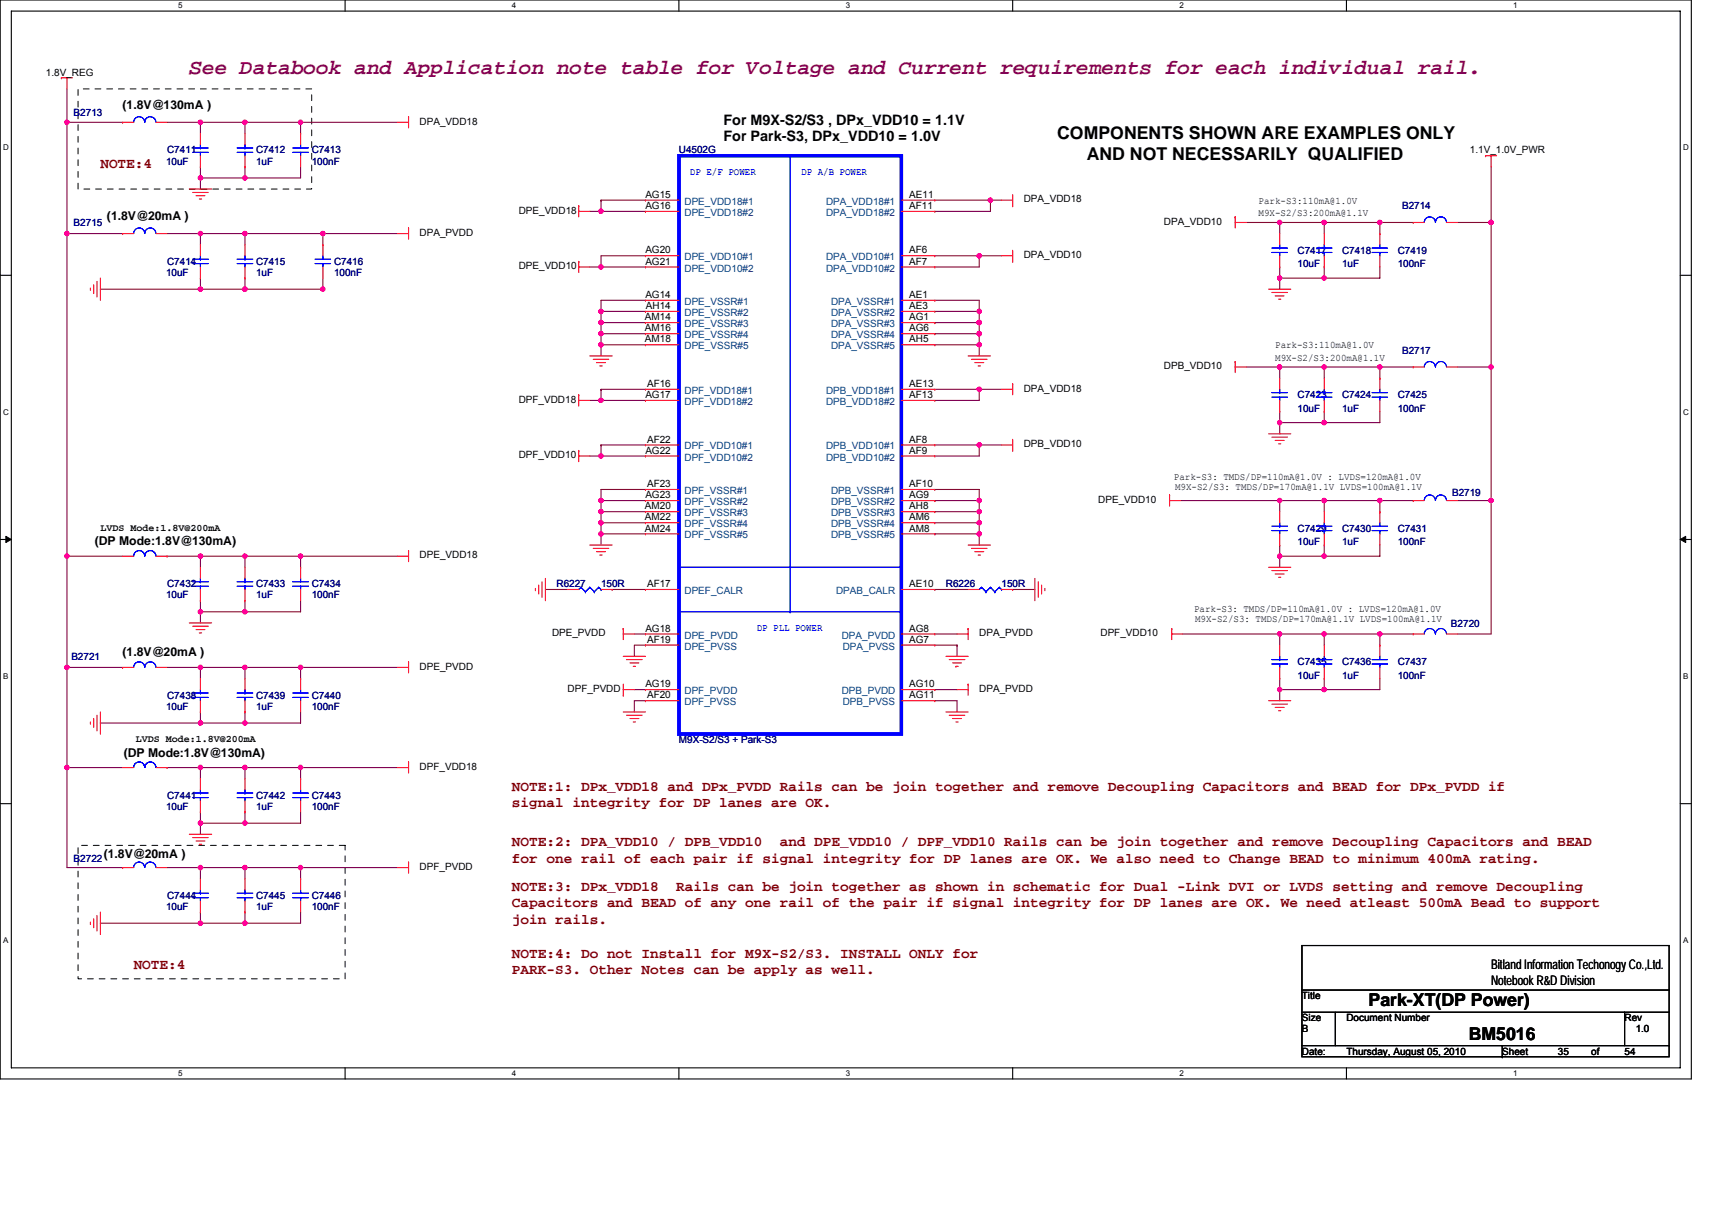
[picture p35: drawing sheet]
<svg xmlns="http://www.w3.org/2000/svg" width="297mm" height="210mm" viewBox="0 0 297 210" stroke-linecap="round" stroke-linejoin="round" font-family="sans-serif">
<defs><g id="words">
<text font-size="3.7" fill="#800080" x="32.8" y="12.8">See Databook and Application note table for Voltage and Current requirements for each individual rail.</text>
<g font-size="3.1">
<text x="183.4" y="24.1">COMPONENTS SHOWN ARE EXAMPLES ONLY</text>
<text x="188.5" y="27.7">AND NOT NECESSARILY QUALIFIED</text>
<text x="237.5" y="174.6">Park-XT(DP Power)</text>
<text x="254.8" y="180.4">BM5016</text>
</g>
<g font-size="2.5">
<text x="125.5" y="21.6">For M9X-S2/S3 , DPx_VDD10 = 1.1V</text>
<text x="125.5" y="24.6">For Park-S3, DPx_VDD10 = 1.0V</text>
</g>
<g font-size="2.5" fill="#800000">
<text x="17.4" y="29.1">NOTE:4</text>
<text x="88.8" y="137.2">NOTE:1: DPx_VDD18 and DPx_PVDD Rails can be join together and remove Decoupling Capacitors and BEAD for DPx_PVDD if</text>
<text x="88.8" y="140.1">signal integrity for DP lanes are OK.</text>
<text x="88.8" y="146.9">NOTE:2: DPA_VDD10 / DPB_VDD10</text>
<text x="88.8" y="149.7">for one rail of each pair if signal integrity for DP lanes are OK. We also need to Change BEAD to minimum 400mA rating.</text>
<text x="135.3" y="146.9">and DPE_VDD10 / DPF_VDD10 Rails can be join together and remove Decoupling Capacitors and BEAD</text>
<text x="88.8" y="154.6">NOTE:3: DPx_VDD18</text>
<text x="117.3" y="154.6">Rails can be join together as shown in schematic for Dual -Link DVI or LVDS setting and remove Decoupling</text>
<text x="88.8" y="157.4">Capacitors and BEAD of any one rail of the pair if signal integrity for DP lanes are OK. We need atleast 500mA Bead to support</text>
<text x="88.8" y="160.3">join rails.</text>
<text x="88.8" y="166.2">NOTE:4: Do not Install for M9X-S2/S3. INSTALL ONLY for</text>
<text x="23.2" y="168.1">NOTE:4</text>
<text x="88.8" y="169">PARK-S3. Other Notes can be apply as well.</text>
</g>
<g font-size="2.3">
<text x="258.7" y="168.2">Bitland Information Techonogy Co.,Ltd.</text>
<text x="258.7" y="170.9">Notebook R&amp;D Division</text>
</g>
<g font-size="2.1">
<text x="21.3" y="18.9">(1.8V@130mA )</text>
<text x="18.6" y="38.2">(1.8V@20mA )</text>
<text x="16.4" y="94.6">(DP Mode:1.8V@130mA)</text>
<text x="21.3" y="113.9">(1.8V@20mA )</text>
<text x="21.5" y="131.3">(DP Mode:1.8V@130mA)</text>
<text x="18" y="148.9">(1.8V@20mA )</text>
</g>
<g font-size="1.7">
<text x="8" y="13.1">1.8V_REG</text>
<text x="72.8" y="21.6">DPA_VDD18</text>
<text x="255" y="26.6">1.1V_1.0V_PWR</text>
<text x="112" y="34.3">AG15</text>
<text x="157.8" y="34.3">AE11</text>
<text x="177.6" y="35.1">DPA_VDD18</text>
<text x="218.4" y="35.3">Park-S3:110mA@1.0V</text>
<text x="72.8" y="40.9">DPA_PVDD</text>
<text x="90" y="37.1">DPE_VDD18</text>
<text x="112" y="36.3">AG16</text>
<text x="157.8" y="36.3">AF11</text>
<text x="201.9" y="39">DPA_VDD10</text>
<text x="218.4" y="37.5">M9X-S2/S3:200mA@1.1V</text>
<text x="90" y="46.7">DPE_VDD10</text>
<text x="112" y="44">AG20</text>
<text x="112" y="45.9">AG21</text>
<text x="157.8" y="44">AF6</text>
<text x="157.8" y="45.9">AF7</text>
<text x="177.6" y="44.8">DPA_VDD10</text>
<text x="112" y="51.7">AG14</text>
<text x="112.1" y="53.6">AH14</text>
<text x="157.8" y="51.7">AE1</text>
<text x="157.8" y="53.6">AE3</text>
<text x="111.9" y="55.6">AM14</text>
<text x="111.9" y="57.5">AM16</text>
<text x="111.9" y="59.4">AM18</text>
<text x="157.8" y="55.6">AG1</text>
<text x="157.8" y="57.5">AG6</text>
<text x="157.8" y="59.4">AH5</text>
<text x="201.9" y="64.1">DPB_VDD10</text>
<text x="221.3" y="62.6">M9X-S2/S3:200mA@1.1V</text>
<text x="221.3" y="60.5">Park-S3:110mA@1.0V</text>
<text x="90" y="69.9">DPF_VDD18</text>
<text x="112" y="69.1">AG17</text>
<text x="112.3" y="67.2">AF16</text>
<text x="157.8" y="67.2">AE13</text>
<text x="157.8" y="69.1">AF13</text>
<text x="177.6" y="67.9">DPA_VDD18</text>
<text x="112.3" y="76.8">AF22</text>
<text x="157.8" y="76.8">AF8</text>
<text x="177.6" y="77.6">DPB_VDD10</text>
<text x="90" y="79.5">DPF_VDD10</text>
<text x="112" y="78.7">AG22</text>
<text x="157.8" y="78.7">AF9</text>
<text x="203.7" y="83.2">Park-S3: TMDS/DP=110mA@1.0V : LVDS=120mA@1.0V</text>
<text x="111.9" y="88.4">AM20</text>
<text x="112" y="86.5">AG23</text>
<text x="112.3" y="84.5">AF23</text>
<text x="157.8" y="84.5">AF10</text>
<text x="157.8" y="86.5">AG9</text>
<text x="157.8" y="88.4">AH8</text>
<text x="190.6" y="87.2">DPE_VDD10</text>
<text x="203.9" y="85">M9X-S2/S3: TMDS/DP=170mA@1.1V LVDS=100mA@1.1V</text>
<text x="17.4" y="92.1">LVDS Mode:1.8V@200mA</text>
<text x="111.9" y="90.3">AM22</text>
<text x="111.9" y="92.2">AM24</text>
<text x="157.8" y="90.3">AM6</text>
<text x="157.8" y="92.2">AM8</text>
<text x="72.8" y="96.9">DPE_VDD18</text>
<text x="112.3" y="101.9">AF17</text>
<text x="157.8" y="101.9">AE10</text>
<text x="207.2" y="106.2">Park-S3: TMDS/DP=110mA@1.0V : LVDS=120mA@1.0V</text>
<text x="207.4" y="107.9">M9X-S2/S3: TMDS/DP=170mA@1.1V LVDS=100mA@1.1V</text>
<text x="95.8" y="110.4">DPE_PVDD</text>
<text x="112" y="109.6">AG18</text>
<text x="112.3" y="111.5">AF19</text>
<text x="157.8" y="111.5">AG7</text>
<text x="157.8" y="109.6">AG8</text>
<text x="169.9" y="110.4">DPA_PVDD</text>
<text x="190.9" y="110.4">DPF_VDD10</text>
<text x="72.8" y="116.2">DPE_PVDD</text>
<text x="112" y="119.3">AG19</text>
<text x="157.8" y="119.3">AG10</text>
<text x="98.5" y="120.1">DPF_PVDD</text>
<text x="112.3" y="121.2">AF20</text>
<text x="157.8" y="121.2">AG11</text>
<text x="169.9" y="120.1">DPA_PVDD</text>
<text x="23.6" y="128.8">LVDS Mode:1.8V@200mA</text>
<text x="72.8" y="133.6">DPF_VDD18</text>
<text x="72.8" y="151">DPF_PVDD</text>
<text x="225.9" y="173.4">Title</text>
<text x="225.9" y="177.2">Size</text>
<text x="225.9" y="179.1">B</text>
<text x="233.6" y="177.2">Document Number</text>
<text x="281.9" y="177.2">Rev</text>
<text x="283.8" y="179.1">1.0</text>
<text x="225.9" y="183">Date:</text>
<text x="233.6" y="183">Thursday, August 05, 2010</text>
<text x="260.6" y="183">Sheet</text>
<text x="270.3" y="183">35</text>
<text x="276.1" y="183">of</text>
<text x="281.9" y="183">54</text>
</g>
<g font-size="1.7" fill="#000080">
<text x="12.8" y="20.1">B2713</text>
<text x="28.8" y="28.6">10uF</text>
<text x="29" y="26.6">C7411</text>
<text x="44.4" y="26.6">C7412</text>
<text x="44.4" y="28.6">1uF</text>
<text x="54.1" y="26.6">C7413</text>
<text x="54.1" y="28.6">100nF</text>
<text x="117.8" y="26.6">U4502G</text>
<text x="12.8" y="39.2">B2715</text>
<text x="243.3" y="36.3">B2714</text>
<text x="28.8" y="47.9">10uF</text>
<text x="29" y="45.9">C7414</text>
<text x="44.4" y="45.9">C7415</text>
<text x="44.4" y="47.9">1uF</text>
<text x="58" y="45.9">C7416</text>
<text x="58" y="47.9">100nF</text>
<text x="225.1" y="44">C7417</text>
<text x="225.1" y="46.3">10uF</text>
<text x="232.9" y="44">C7418</text>
<text x="232.9" y="46.3">1uF</text>
<text x="242.5" y="44">C7419</text>
<text x="242.5" y="46.3">100nF</text>
<text x="243.3" y="61.4">B2717</text>
<text x="225.1" y="69.1">C7423</text>
<text x="225.1" y="71.4">10uF</text>
<text x="232.9" y="69.1">C7424</text>
<text x="232.9" y="71.4">1uF</text>
<text x="242.5" y="69.1">C7425</text>
<text x="242.5" y="71.4">100nF</text>
<text x="251.9" y="86.1">B2719</text>
<text x="225.1" y="92.3">C7429</text>
<text x="225.1" y="94.6">10uF</text>
<text x="232.9" y="92.3">C7430</text>
<text x="232.9" y="94.6">1uF</text>
<text x="242.5" y="92.3">C7431</text>
<text x="242.5" y="94.6">100nF</text>
<text x="29" y="101.9">C7432</text>
<text x="44.4" y="101.9">C7433</text>
<text x="54.1" y="101.9">C7434</text>
<text x="96.6" y="101.9">R6227</text>
<text x="104.3" y="101.9">150R</text>
<text x="164.1" y="101.9">R6226</text>
<text x="173.8" y="101.9">150R</text>
<text x="28.8" y="103.8">10uF</text>
<text x="44.4" y="103.8">1uF</text>
<text x="54.1" y="103.8">100nF</text>
<text x="251.8" y="108.9">B2720</text>
<text x="12.4" y="114.5">B2721</text>
<text x="225.1" y="115.4">C7435</text>
<text x="225.1" y="117.8">10uF</text>
<text x="232.9" y="115.4">C7436</text>
<text x="232.9" y="117.8">1uF</text>
<text x="242.5" y="115.4">C7437</text>
<text x="242.5" y="117.8">100nF</text>
<text x="28.8" y="123.1">10uF</text>
<text x="29" y="121.2">C7438</text>
<text x="44.4" y="121.2">C7439</text>
<text x="44.4" y="123.1">1uF</text>
<text x="54.1" y="121.2">C7440</text>
<text x="54.1" y="123.1">100nF</text>
<text x="117.8" y="128.9">M9X-S2/S3 + Park-S3</text>
<text x="28.8" y="140.5">10uF</text>
<text x="29" y="138.6">C7441</text>
<text x="44.4" y="138.6">C7442</text>
<text x="44.4" y="140.5">1uF</text>
<text x="54.1" y="138.6">C7443</text>
<text x="54.1" y="140.5">100nF</text>
<text x="12.8" y="149.6">B2722</text>
<text x="29" y="156">C7444</text>
<text x="44.4" y="156">C7445</text>
<text x="54.1" y="156">C7446</text>
<text x="28.8" y="157.9">10uF</text>
<text x="44.4" y="157.9">1uF</text>
<text x="54.1" y="157.9">100nF</text>
</g>
<g font-size="1.7" fill="#004080">
<text x="118.8" y="35.5">DPE_VDD18#1</text>
<text x="143.3" y="35.5">DPA_VDD18#1</text>
<text x="118.8" y="37.5">DPE_VDD18#2</text>
<text x="143.3" y="37.5">DPA_VDD18#2</text>
<text x="118.8" y="45.2">DPE_VDD10#1</text>
<text x="118.8" y="47.1">DPE_VDD10#2</text>
<text x="143.3" y="45.2">DPA_VDD10#1</text>
<text x="143.3" y="47.1">DPA_VDD10#2</text>
<text x="118.8" y="52.9">DPE_VSSR#1</text>
<text x="144.2" y="52.9">DPA_VSSR#1</text>
<text x="118.8" y="54.8">DPE_VSSR#2</text>
<text x="118.8" y="56.8">DPE_VSSR#3</text>
<text x="118.8" y="58.7">DPE_VSSR#4</text>
<text x="144.2" y="54.8">DPA_VSSR#2</text>
<text x="144.2" y="56.8">DPA_VSSR#3</text>
<text x="144.2" y="58.7">DPA_VSSR#4</text>
<text x="118.8" y="60.6">DPE_VSSR#5</text>
<text x="144.2" y="60.6">DPA_VSSR#5</text>
<text x="118.8" y="68.3">DPF_VDD18#1</text>
<text x="118.8" y="70.3">DPF_VDD18#2</text>
<text x="143.3" y="68.3">DPB_VDD18#1</text>
<text x="143.3" y="70.3">DPB_VDD18#2</text>
<text x="118.8" y="78">DPF_VDD10#1</text>
<text x="143.3" y="78">DPB_VDD10#1</text>
<text x="118.8" y="79.9">DPF_VDD10#2</text>
<text x="143.3" y="79.9">DPB_VDD10#2</text>
<text x="118.8" y="85.7">DPF_VSSR#1</text>
<text x="118.8" y="87.7">DPF_VSSR#2</text>
<text x="118.8" y="89.6">DPF_VSSR#3</text>
<text x="144.2" y="85.7">DPB_VSSR#1</text>
<text x="144.2" y="87.7">DPB_VSSR#2</text>
<text x="144.2" y="89.6">DPB_VSSR#3</text>
<text x="118.8" y="91.5">DPF_VSSR#4</text>
<text x="118.8" y="93.4">DPF_VSSR#5</text>
<text x="144.2" y="91.5">DPB_VSSR#4</text>
<text x="144.2" y="93.4">DPB_VSSR#5</text>
<text x="118.8" y="103.1">DPEF_CALR</text>
<text x="145.1" y="103.1">DPAB_CALR</text>
<text x="118.8" y="110.8">DPE_PVDD</text>
<text x="118.8" y="112.7">DPE_PVSS</text>
<text x="146" y="110.8">DPA_PVDD</text>
<text x="146.2" y="112.7">DPA_PVSS</text>
<text x="118.8" y="120.5">DPF_PVDD</text>
<text x="118.8" y="122.4">DPF_PVSS</text>
<text x="146" y="120.5">DPB_PVDD</text>
<text x="146.2" y="122.4">DPB_PVSS</text>
</g>
<g font-size="1.7" fill="#00f">
<text x="119.7" y="30.3">DP E/F POWER</text>
<text x="139" y="30.3">DP A/B POWER</text>
<text x="131.3" y="109.5">DP PLL POWER</text>
</g>
<g font-size="1.4">
<text x="30.9" y="1.5">5</text>
<text x="88.8" y="1.5">4</text>
<text x="146.7" y="1.5">3</text>
<text x="204.7" y="1.5">2</text>
<text x="262.6" y="1.5">1</text>
<text x=".5" y="26.1">D</text>
<text x="292" y="26.1">D</text>
<text x=".5" y="71.9">C</text>
<text x="292" y="71.9">C</text>
<text x=".5" y="117.8">B</text>
<text x="292" y="117.8">B</text>
<text x=".5" y="163.6">A</text>
<text x="292" y="163.6">A</text>
<text x="30.9" y="186.8">5</text>
<text x="88.8" y="186.8">4</text>
<text x="146.7" y="186.8">3</text>
<text x="204.7" y="186.8">2</text>
<text x="262.6" y="186.8">1</text>
</g>
</g></defs>
<path d="M0 0h293.5v187.2h-293.5zM2 1.9h289.5v183.4h-289.5z" fill="none" stroke="#000" stroke-width=".19"/>
<g fill="#fff">
<path d="M30.9 .2h.8v1.6h-.8z"/>
<path d="M30.9 185.5h.8v1.6h-.8z"/>
</g>
<path d="M59.9 0v1.9M59.9 185.3v1.9" fill="none" stroke="#000" stroke-width=".19"/>
<g fill="#fff">
<path d="M88.8 .2h.8v1.6h-.8z"/>
<path d="M88.8 185.5h.8v1.6h-.8z"/>
</g>
<path d="M117.8 0v1.9M117.8 185.3v1.9" fill="none" stroke="#000" stroke-width=".19"/>
<g fill="#fff">
<path d="M146.7 .2h.8v1.6h-.8z"/>
<path d="M146.7 185.5h.8v1.6h-.8z"/>
</g>
<path d="M175.7 0v1.9M175.7 185.3v1.9" fill="none" stroke="#000" stroke-width=".19"/>
<g fill="#fff">
<path d="M204.7 .2h.7v1.6h-.7z"/>
<path d="M204.7 185.5h.7v1.6h-.7z"/>
</g>
<path d="M233.6 0v1.9M233.6 185.3v1.9" fill="none" stroke="#000" stroke-width=".19"/>
<g fill="#fff">
<path d="M262.6 .2h.7v1.6h-.7z"/>
<path d="M262.6 185.5h.7v1.6h-.7z"/>
<path d="M.5 24.8h1v1.6h-1z"/>
<path d="M292 24.8h1v1.6h-1z"/>
<path d="M.5 70.7h1v1.5h-1z"/>
<path d="M292 70.7h1v1.5h-1z"/>
</g>
<path d="M0 47.8h2M291.5 47.8h2" fill="none" stroke="#000" stroke-width=".19"/>
<g fill="#fff">
<path d="M.5 116.5h.9v1.6h-.9z"/>
<path d="M292 116.5h.9v1.6h-.9z"/>
</g>
<path d="M0 93.6h2M291.5 93.6h2" fill="none" stroke="#000" stroke-width=".19"/>
<path d="M1 93.1l1 .5-1 .5zM291.5 93.6l1-.5v1z" fill="#000" stroke="#000" stroke-width=".17"/>
<g fill="#fff">
<path d="M.5 162.4h.9v1.5h-.9z"/>
<path d="M292 162.4h.9v1.5h-.9z"/>
</g>
<path d="M0 139.5h2M291.5 139.5h2M225.9 171.8h63.7M225.9 175.7h63.7M225.9 164.1h63.7v19.3h-63.7zM231.7 175.7v5.8M281.9 175.7v5.8M225.9 181.5h63.7M260.6 183.4h.1M260.6 181.5v1.9" fill="none" stroke="#000" stroke-width=".19"/>
<path d="M13.5 15.4h40.6v17.4h-40.6zM13.5 146.7h46.4v23.2h-46.4z" fill="none" stroke="#000" stroke-width=".17" stroke-dasharray="1 1 1 1 1 1 1 1"/>
<g fill="none" stroke="#800040" stroke-width=".19">
<path d="M11.6 15.4v5.8M11.6 21.2h9.7M11.6 21.2h.1M11.6 21.2v94.6M29 21.2h5.8M34.8 21.2h.1M34.8 30.9v1.9M34.8 29v1.9M34.8 21.2v2M34.8 30.9h.1M34.8 21.2h34.2M34.8 30.9h7.7"/>
<path d="M42.5 21.2v2M42.5 29v1.9M42.5 21.2h.1M52.2 21.2h.1M52.2 29v1.9h-9.7M52.2 21.2v2M102.3 36.7h2M104.3 34.7h7.7M104.3 36.7h7.7M104.3 34.7h.1M104.3 34.7v2M162.2 34.7h9.6"/>
<path d="M171.8 34.7h.1M171.8 34.7v2h-9.6M171.8 34.7h2M216.2 38.6h5.8M222 38.6h.1M222 38.6v1.9M222 38.6h23.2M229.8 38.6h.1M229.8 38.6v1.9M239.4 38.6h.1M239.4 38.6v1.9M252.9 38.6h5.8"/>
<path d="M258.7 38.6h.1M258.7 38.6v71.4h-5.8M258.7 29v9.6M11.6 40.5h9.7M11.6 40.5h.1M17.4 50.2h17.4M29 40.5h5.8M34.8 50.2h.1M34.8 40.5h.1M34.8 48.3v1.9M34.8 40.5v2M34.8 40.5h34.2"/>
<path d="M42.5 48.3v1.9M42.5 40.5h.1M42.5 40.5v2M42.5 50.2h.1M56 48.3v1.9h-21.2M56 40.5v2M56 40.5h.1M102.3 46.3h2M104.3 46.3h.1M104.3 54v2M104.3 54h.1M104.3 56v1.9"/>
<path d="M104.3 56h.1M104.3 59.8h7.7M104.3 59.8h.1M104.3 57.9h.1M104.3 57.9v1.9M104.3 59.8v2M104.3 46.3h7.7M104.3 54h7.7M104.3 56h7.7M104.3 57.9h7.7M112 44.4h-7.7v1.9M112 52.1h-7.7v1.9"/>
<path d="M162.2 52.1h7.7v1.9M162.2 44.4h7.7M162.2 57.9h.1M162.2 59.8h7.7M162.2 54h7.7M162.2 56h.1M162.2 56h7.7M162.2 57.9h7.7M169.9 44.4h3.9M169.9 44.4v1.9h-7.7M169.9 56h.1M169.9 44.4h.1"/>
<path d="M169.9 54h.1M169.9 57.9v1.9M169.9 59.8h.1M169.9 54v3.9M169.9 59.8v2M222 48.3v1.9M222 46.3v2M222 48.3h.1M222 48.3h7.8M229.8 46.3v2M239.4 46.3v2h-9.6M102.3 69.5h2"/>
<path d="M102.3 79.1h2M104.3 77.2h7.7M104.3 77.2h.1M104.3 79.1h7.7M104.3 67.6h.1M104.3 69.5h7.7M104.3 67.6h7.7M104.3 67.6v1.9M104.3 77.2v1.9M162.2 67.6h7.7M162.2 77.2h7.7M169.9 67.6h.1"/>
<path d="M169.9 67.6v1.9h-7.7M169.9 67.6h3.9M169.9 77.2v1.9h-7.7M169.9 77.2h3.9M169.9 77.2h.1M216.2 63.7h5.8M222 73.3v2M222 63.7h.1M222 71.4v1.9M222 63.7v1.9M222 73.3h.1M222 63.7h23.2"/>
<path d="M222 73.3h7.8M229.8 71.4v1.9M229.8 63.7h.1M229.8 63.7v1.9M239.4 63.7v1.9M239.4 63.7h.1M239.4 71.4v1.9h-9.6M252.9 63.7h5.8M258.7 63.7h.1M11.6 96.5h9.7M11.6 96.5h.1M29 96.5h5.8"/>
<path d="M34.8 96.5h.1M34.8 96.5v1.9M34.8 96.5h34.2M42.5 96.5h.1M42.5 96.5v1.9M52.2 96.5h.1M52.2 96.5v1.9M104.3 90.7h.1M104.3 86.9h.1M104.3 92.6h.1M104.3 92.6h7.7M104.3 88.8v1.9h7.7"/>
<path d="M104.3 88.8h.1M104.3 88.8h7.7M104.3 86.9v1.9M104.3 90.7v3.9M112 84.9h-7.7v2h7.7M162.2 88.8h7.7M162.2 90.7h7.7M162.2 92.6h.1M162.2 86.9h.1M162.2 84.9h7.7v2M162.2 86.9h7.7M162.2 92.6h7.7"/>
<path d="M169.9 92.6v2M169.9 88.8h.1M169.9 86.9v1.9M169.9 90.7h.1M169.9 88.8v3.8M204.8 86.9h17.2M222 86.9h.1M222 86.9v1.9M222 96.5h.1M222 96.5v1.9M222 94.6v1.9M222 96.5h7.8"/>
<path d="M222 86.9h23.2M229.8 86.9h.1M229.8 86.9v1.9M229.8 94.6v1.9M239.4 86.9h.1M239.4 94.6v1.9h-9.6M239.4 86.9v1.9M252.9 86.9h5.8M258.7 86.9h.1M11.6 115.8h9.7M11.6 115.8v17.4M29 115.8h5.8"/>
<path d="M34.8 106.2v1.9M34.8 104.2v2M34.8 106.2h.1M34.8 115.8h.1M34.8 115.8v2M34.8 115.8h34.2M34.8 106.2h7.7M42.5 104.2v2M42.5 115.8h.1M42.5 115.8v2M52.2 115.8h.1M52.2 104.2v2h-9.7"/>
<path d="M52.2 115.8v2M94.6 102.3h3.9M106.2 102.3h5.8M110.1 110h1.9M110.1 119.7h1.9M112 112h-1.9v1.9M162.2 119.7h3.8M162.2 102.3h5.8M162.2 112h3.8M162.2 110h3.8M166 112h.1M166 112v1.9"/>
<path d="M175.7 102.3h3.9M205.2 110h16.8M222 119.7v1.9M222 110h.1M222 117.8v1.9M222 110v2M222 119.7h.1M222 110h23.2M222 119.7h7.8M229.8 110v2M229.8 117.8v1.9M229.8 110h.1"/>
<path d="M239.4 117.8v1.9h-9.6M239.4 110v2M239.4 110h.1M11.6 133.2v17.4h9.7M11.6 133.2h.1M11.6 133.2h9.7M17.4 125.5h17.4M29 133.2h5.8M34.8 125.5h.1M34.8 123.5v2M34.8 133.2h.1M34.8 133.2v1.9"/>
<path d="M34.8 133.2h34.2M34.8 125.5h7.7M42.5 123.5v2M42.5 133.2h.1M42.5 133.2v1.9M52.2 133.2h.1M52.2 123.5v2h-9.7M52.2 133.2v1.9M112 121.6h-1.9v1.9M162.2 121.6h3.8v1.9M29 150.6h5.8M34.8 150.6h.1"/>
<path d="M34.8 158.3v1.9M34.8 150.6v1.9M34.8 142.9v1.9M34.8 140.9v2M34.8 142.9h.1M34.8 150.6h34.2M34.8 142.9h7.7M42.5 158.3v1.9M42.5 150.6h.1M42.5 150.6v1.9M42.5 140.9v2M52.2 150.6h.1"/>
<path d="M52.2 158.3v1.9h-9.7M52.2 150.6v1.9M52.2 140.9v2h-9.7M17.4 160.2h17.4M34.8 160.2h.1M34.8 160.2h7.7"/>
</g>
<g fill="#f0f" stroke="#f0f" stroke-width=".19">
<circle cx="52.1" cy="150.6" r=".38"/>
<circle cx="42.5" cy="50.2" r=".38"/>
<circle cx="34.8" cy="50.2" r=".38"/>
<circle cx="34.8" cy="21.2" r=".38"/>
<circle cx="34.8" cy="150.6" r=".38"/>
<circle cx="42.5" cy="150.6" r=".38"/>
<circle cx="42.5" cy="160.2" r=".38"/>
<circle cx="34.8" cy="160.2" r=".38"/>
<circle cx="11.6" cy="133.2" r=".38"/>
<circle cx="52.1" cy="96.5" r=".38"/>
<circle cx="52.1" cy="115.8" r=".38"/>
<circle cx="239.4" cy="63.7" r=".38"/>
<circle cx="222" cy="63.7" r=".38"/>
<circle cx="229.7" cy="63.7" r=".38"/>
<circle cx="229.7" cy="73.3" r=".38"/>
<circle cx="222" cy="73.3" r=".38"/>
<circle cx="258.7" cy="38.6" r=".38"/>
<circle cx="52.1" cy="133.2" r=".38"/>
<circle cx="239.4" cy="86.9" r=".38"/>
<circle cx="222" cy="86.9" r=".38"/>
<circle cx="229.7" cy="86.9" r=".38"/>
<circle cx="229.7" cy="96.5" r=".38"/>
<circle cx="222" cy="96.5" r=".38"/>
<circle cx="258.7" cy="63.7" r=".38"/>
<circle cx="34.8" cy="40.5" r=".38"/>
<circle cx="42.5" cy="40.5" r=".38"/>
<circle cx="11.6" cy="21.2" r=".38"/>
<circle cx="104.3" cy="90.7" r=".38"/>
<circle cx="239.4" cy="110" r=".38"/>
<circle cx="222" cy="110" r=".38"/>
<circle cx="229.7" cy="110" r=".38"/>
<circle cx="229.7" cy="119.7" r=".38"/>
<circle cx="222" cy="119.7" r=".38"/>
<circle cx="52.1" cy="21.2" r=".38"/>
<circle cx="11.6" cy="40.5" r=".38"/>
<circle cx="239.4" cy="38.6" r=".38"/>
<circle cx="222" cy="38.6" r=".38"/>
<circle cx="229.7" cy="38.6" r=".38"/>
<circle cx="229.7" cy="48.2" r=".38"/>
<circle cx="222" cy="48.2" r=".38"/>
<circle cx="169.9" cy="67.6" r=".38"/>
<circle cx="42.5" cy="21.2" r=".38"/>
<circle cx="42.5" cy="30.9" r=".38"/>
<circle cx="34.8" cy="30.9" r=".38"/>
<circle cx="34.8" cy="96.5" r=".38"/>
<circle cx="42.5" cy="96.5" r=".38"/>
<circle cx="42.5" cy="106.2" r=".38"/>
<circle cx="34.8" cy="106.2" r=".38"/>
<circle cx="34.8" cy="115.8" r=".38"/>
<circle cx="42.5" cy="115.8" r=".38"/>
<circle cx="42.5" cy="125.5" r=".38"/>
<circle cx="34.8" cy="125.5" r=".38"/>
<circle cx="34.8" cy="133.2" r=".38"/>
<circle cx="42.5" cy="133.2" r=".38"/>
<circle cx="42.5" cy="142.8" r=".38"/>
<circle cx="34.8" cy="142.8" r=".38"/>
<circle cx="171.8" cy="34.7" r=".38"/>
<circle cx="104.3" cy="86.9" r=".38"/>
<circle cx="104.3" cy="92.6" r=".38"/>
<circle cx="104.3" cy="88.8" r=".38"/>
<circle cx="104.3" cy="79.1" r=".38"/>
<circle cx="104.3" cy="69.5" r=".38"/>
<circle cx="104.3" cy="46.3" r=".38"/>
<circle cx="104.3" cy="36.7" r=".38"/>
<circle cx="169.9" cy="92.6" r=".38"/>
<circle cx="169.9" cy="88.8" r=".38"/>
<circle cx="169.9" cy="90.7" r=".38"/>
<circle cx="169.9" cy="86.9" r=".38"/>
<circle cx="104.3" cy="54" r=".38"/>
<circle cx="104.3" cy="56" r=".38"/>
<circle cx="104.3" cy="59.8" r=".38"/>
<circle cx="104.3" cy="57.9" r=".38"/>
<circle cx="169.9" cy="57.9" r=".38"/>
<circle cx="169.9" cy="44.4" r=".38"/>
<circle cx="11.6" cy="115.8" r=".38"/>
<circle cx="11.6" cy="96.5" r=".38"/>
<circle cx="169.9" cy="56" r=".38"/>
<circle cx="169.9" cy="54" r=".38"/>
<circle cx="169.9" cy="59.8" r=".38"/>
<circle cx="258.7" cy="86.9" r=".38"/>
<circle cx="169.9" cy="77.2" r=".38"/>
<circle cx="56" cy="40.5" r=".38"/>
<circle cx="56" cy="50.2" r=".38"/>
</g>
<g fill="none" stroke="#f00" stroke-width=".19">
<path d="M10.6 13.5h.1M10.6 13.5h2M11.6 13.5v1.9M21.3 21.2h.1M21.3 21.2h1.9M27.1 21.2h1.9M32.8 32.8h3.9M33.4 33.4h2.7M34 34h1.6M34.6 34.5h.4M34.8 23.2v1.9M34.8 29h.1"/>
<path d="M34.8 27v2M42.5 23.2v1.9M42.5 29h.1M42.5 27v2M52.2 27v2M52.2 23.2h.1M52.2 23.2v1.9M69 21.2h1.9M70.9 39.6h.1M70.9 20.3h.1M70.9 20.3v1.9M70.9 39.6v1.9"/>
<path d="M100.4 36.7h1.9M100.4 35.7h.1M100.4 35.7v1.9M112 34.7h.1M112 36.7h.1M112 34.7h5.8M112 36.7h5.8M156.4 34.7h5.8M156.4 36.7h5.8M162.2 34.7h.1M162.2 36.7h.1M173.8 34.7h1.9"/>
<path d="M175.7 35.7h.1M175.7 33.8v1.9M214.3 38.6h1.9M214.3 37.6h.1M214.3 37.6v2M245.2 38.6h.1M245.2 38.6h1.9M251 38.6h1.9M257.7 27h.1M257.7 27h2M258.7 27v2M15.7 50v.4"/>
<path d="M16.3 49.4v1.5M16.8 48.8v2.7M17.4 48.3v3.8M21.3 40.5h.1M21.3 40.5h1.9M27.1 40.5h1.9M34.8 42.5v1.9M34.8 48.3h.1M34.8 46.3v2M42.5 42.5v1.9M42.5 48.3h.1M42.5 46.3v2"/>
<path d="M56 46.3v2M56 42.5h.1M56 42.5v1.9M69 40.5h1.9M100.4 46.3h1.9M100.4 45.4h.1M100.4 45.4v1.9M112 44.4h.1M112 46.3h.1M112 52.1h.1M112 54h.1M112 56h.1"/>
<path d="M112 57.9h.1M112 59.8h.1M112 44.4h5.8M112 46.3h5.8M112 52.1h5.8M112 54h5.8M112 56h5.8M112 57.9h5.8M112 59.8h5.8M156.4 44.4h5.8M156.4 46.3h5.8M156.4 52.1h5.8"/>
<path d="M156.4 54h5.8M156.4 56h5.8M156.4 57.9h5.8M156.4 59.8h5.8M162.2 44.4h.1M162.2 46.3h.1M162.2 52.1h.1M162.2 54h.1M162.2 56h.1M162.2 57.9h.1M162.2 59.8h.1M173.8 44.4h1.9"/>
<path d="M175.7 45.4h.1M175.7 43.4v2M220.1 50.2h3.9M220.7 50.8h2.7M221.3 51.4h1.5M221.8 51.9h.4M222 40.5v2M222 46.3h.1M222 44.4v1.9M229.8 40.5v2M229.8 46.3h.1M229.8 44.4v1.9"/>
<path d="M239.4 44.4v1.9M239.4 40.5h.1M239.4 40.5v2M100.4 69.5h1.9M100.4 68.5h.1M100.4 79.1h1.9M100.4 78.2h.1M100.4 68.5v2M100.4 78.2v1.9M102.3 61.8h3.9M102.9 62.4h2.7M103.5 62.9h1.5"/>
<path d="M104.1 63.5h.4M112 77.2h.1M112 79.1h.1M112 67.6h.1M112 69.5h.1M112 77.2h5.8M112 79.1h5.8M112 67.6h5.8M112 69.5h5.8M156.4 77.2h5.8M156.4 79.1h5.8M156.4 67.6h5.8"/>
<path d="M156.4 69.5h5.8M162.2 77.2h.1M162.2 79.1h.1M162.2 67.6h.1M162.2 69.5h.1M168 61.8h3.8M168.6 62.4h2.7M169.1 62.9h1.6M169.7 63.5h.4M173.8 67.6h1.9M173.8 77.2h1.9M175.7 66.6h.1"/>
<path d="M175.7 78.2h.1M175.7 66.6v1.9M175.7 76.2v2M214.3 63.7h1.9M214.3 62.7h.1M214.3 62.7v2M220.1 75.3h3.9M220.7 75.9h2.7M221.3 76.4h1.5M221.8 77h.4M222 65.6v2M222 71.4h.1"/>
<path d="M222 69.5v1.9M229.8 65.6v2M229.8 71.4h.1M229.8 69.5v1.9M239.4 69.5v1.9M239.4 65.6h.1M239.4 65.6v2M245.2 63.7h.1M245.2 63.7h1.9M251 63.7h1.9M21.3 96.5h1.9M27.1 96.5h1.9"/>
<path d="M29 96.5h.1M34.8 98.4v2M42.5 98.4v2M52.2 98.4h.1M52.2 98.4v2M69 96.5h1.9M70.9 95.5h.1M70.9 95.5v2M102.3 94.6h3.9M102.9 95.2h2.7M103.5 95.7h1.5M104.1 96.3h.4"/>
<path d="M112 84.9h.1M112 86.9h.1M112 88.8h.1M112 90.7h.1M112 92.6h.1M112 86.9h5.8M112 84.9h5.8M112 88.8h5.8M112 90.7h5.8M112 92.6h5.8M156.4 86.9h5.8M156.4 84.9h5.8"/>
<path d="M156.4 88.8h5.8M156.4 90.7h5.8M156.4 92.6h5.8M162.2 84.9h.1M162.2 86.9h.1M162.2 88.8h.1M162.2 90.7h.1M162.2 92.6h.1M168 94.6h3.8M168.6 95.2h2.7M169.1 95.7h1.6M169.7 96.3h.4"/>
<path d="M202.9 86.9h1.9M202.9 85.9h.1M202.9 85.9v1.9M220.1 98.4h3.9M220.7 99h2.7M221.3 99.6h1.5M222 88.8v1.9M222 94.6h.1M222 92.6v2M229.8 88.8v1.9M229.8 94.6h.1M229.8 92.6v2"/>
<path d="M239.4 92.6v2M239.4 88.8h.1M239.4 88.8v1.9M245.2 86.9h.1M245.2 86.9h1.9M251 86.9h1.9M21.3 115.8h.1M21.3 115.8h1.9M27.1 115.8h1.9M32.8 108.1h3.9M33.4 108.7h2.7M34 109.3h1.6"/>
<path d="M34.6 109.8h.4M34.8 117.8v1.9M34.8 104.2h.1M34.8 102.3v1.9M42.5 117.8v1.9M42.5 104.2h.1M42.5 102.3v1.9M52.2 117.8h.1M52.2 102.3v1.9M52.2 117.8v1.9M69 115.8h1.9M70.9 114.9h.1"/>
<path d="M70.9 114.9v1.9M92.9 102.1v.4M93.5 101.5v1.6M94 101v2.7M94.6 100.4v3.8M98.5 102.3h1.9M104.3 102.3h1.9M106.2 102.3h.1M108.1 110h2M108.1 109.1h.1M108.1 119.7h2M108.1 113.9h3.9"/>
<path d="M108.1 109.1v1.9M108.1 118.7v1.9M108.7 114.5h2.7M109.3 115h1.5M109.9 115.6h.4M112 110h.1M112 112h.1M112 102.3h.1M112 119.7h.1M112 102.3h5.8M112 110h5.8M112 112h5.8"/>
<path d="M112 119.7h5.8M156.4 102.3h5.8M156.4 110h5.8M156.4 112h5.8M156.4 119.7h5.8M162.2 110h.1M162.2 112h.1M162.2 102.3h.1M162.2 119.7h.1M164.1 113.9h3.9M164.7 114.5h2.7M165.3 115h1.5"/>
<path d="M165.9 115.6h.1M165.9 115.6h.3M166 119.7h2M166 110h2M168 118.7h.1M168 109.1h.1M168 102.3h1.9M168 109.1v1.9M168 118.7v1.9M173.8 102.3h1.9M175.7 102.3h.1M179.6 100.4v3.8"/>
<path d="M180.1 101v2.7M180.7 101.5v1.6M181.3 102.1v.4M203.3 110h1.9M203.3 109.1h.1M203.3 109.1v1.9M221.8 100.2h.4M222 112v1.9M222 117.8h.1M222 115.8v2M229.8 112v1.9M229.8 117.8h.1"/>
<path d="M229.8 115.8v2M239.4 115.8v2M239.4 112h.1M239.4 112v1.9M245.2 110h.1M245.2 110h1.9M251 110h1.9M15.7 125.3v.4M16.3 124.7v1.5M16.8 124.1v2.7M17.4 123.5v3.9M21.3 133.2h1.9"/>
<path d="M27.1 133.2h1.9M29 133.2h.1M34.8 135.1v2M34.8 123.5h.1M34.8 121.6v1.9M34.8 139v1.9M42.5 123.5h.1M42.5 135.1v2M42.5 121.6v1.9M42.5 139v1.9M52.2 139v1.9M52.2 135.1h.1"/>
<path d="M52.2 121.6v1.9M52.2 135.1v2M69 133.2h1.9M70.9 132.2h.1M70.9 132.2v2M108.1 120.6h.1M108.1 123.5h3.9M108.7 124.1h2.7M109.3 124.7h1.5M109.9 125.3h.4M112 121.6h.1M112 121.6h5.8"/>
<path d="M156.4 121.6h5.8M162.2 121.6h.1M164.1 123.5h3.9M164.7 124.1h2.7M165.3 124.7h1.5M165.9 125.3h.3M220.1 121.6h3.9M220.7 122.2h2.7M221.3 122.8h1.5M221.8 123.3h.4M16.3 159.4v1.6M16.8 158.9v2.7"/>
<path d="M17.4 158.3v3.9M21.3 150.6h.1M21.3 150.6h1.9M27.1 150.6h1.9M32.8 144.8h3.9M33.4 145.4h2.7M34 145.9h1.6M34.6 146.5h.4M34.8 152.5v1.9M34.8 158.3h.1M34.8 140.9h.1M34.8 156.4v1.9"/>
<path d="M42.5 152.5v1.9M42.5 158.3h.1M42.5 140.9h.1M42.5 156.4v1.9M52.2 156.4v1.9M52.2 152.5h.1M52.2 152.5v1.9M69 150.6h1.9M70.9 149.6h.1M70.9 149.6v1.9M15.7 160v.4"/>
</g>
<g fill="none" stroke="#00f" stroke-width=".19">
<path d="M23.2 21.2a.96 .96 0 0 1 1-.9 .96 .96 0 0 1 .9 .9 .96 .96 0 0 1 1-.9 .96 .96 0 0 1 .9 .9M33.4 26.4h2.7M33.4 25.7h2.7M34.8 26.4v.6M34.8 25.7h.1M34.8 25.1v.6M41.1 26.4h2.8M41.1 25.7h2.8M42.5 26.4v.6M42.5 25.7h.1M42.5 25.1v.6M50.8 25.7h2.7"/>
<path d="M50.8 26.4h2.7M52.2 25.1v.6M52.2 26.4h.1M52.2 26.4v.6M137.1 27v79.2M247.1 38.6a.97 .97 0 0 1 1-1 .97 .97 0 0 1 1 1 .95 .95 0 0 1 .9-1 .95 .95 0 0 1 1 1M23.2 40.5a.96 .96 0 0 1 1-.9 .96 .96 0 0 1 .9 .9 .96 .96 0 0 1 1-.9 .96 .96 0 0 1 .9 .9M33.4 45.7h2.7M33.4 45h2.7M34.8 45.7v.6M34.8 45h.1M34.8 44.4v.6"/>
<path d="M41.1 45.7h2.8M41.1 45h2.8M42.5 45.7v.6M42.5 45h.1M42.5 44.4v.6M54.7 45h2.7M54.7 45.7h2.7M56 44.4v.6M56 45.7h.1M56 45.7v.6M220.7 43.8h2.7M220.7 43.1h2.7"/>
<path d="M222 43.8v.6M222 43.1h.1M222 42.5v.6M228.4 43.8h2.7M228.4 43.1h2.7M229.8 43.8v.6M229.8 43.1h.1M229.8 42.5v.6M238.1 43.1h2.6M238.1 43.8h2.6M239.4 42.5v.6M239.4 43.8h.1"/>
<path d="M239.4 43.8v.6M220.7 68.9h2.7M220.7 68.1h2.7M222 68.9v.6M222 68.1h.1M222 67.6v.5M228.4 68.9h2.7M228.4 68.1h2.7M229.8 68.9v.6M229.8 68.1h.1M229.8 67.6v.5M238.1 68.1h2.6"/>
<path d="M238.1 68.9h2.6M239.4 67.6v.5M239.4 68.9h.1M239.4 68.9v.6M247.1 63.7a.97 .97 0 0 1 1-1 .97 .97 0 0 1 1 1 .95 .95 0 0 1 .9-1 .95 .95 0 0 1 1 1M23.2 96.5a.95 .95 0 0 1 .9-1 .95 .95 0 0 1 1 1 .97 .97 0 0 1 1-1 .97 .97 0 0 1 .9 1M117.8 98.4h38.6M220.7 92.1h2.7M220.7 91.3h2.7M222 92.1v.5M222 91.3h.1M222 90.7v.6"/>
<path d="M228.4 92.1h2.7M228.4 91.3h2.7M229.8 92.1v.5M229.8 91.3h.1M229.8 90.7v.6M238.1 91.3h2.6M238.1 92.1h2.6M239.4 90.7v.6M239.4 92.1h.1M239.4 92.1v.5M247.1 86.8a.97 .97 0 0 1 1-.9 .97 .97 0 0 1 1 .9 .95 .95 0 0 1 .9-.9 .95 .95 0 0 1 1 .9M23.2 115.8a.96 .96 0 0 1 1-.9 .96 .96 0 0 1 .9 .9 .96 .96 0 0 1 1-.9 .96 .96 0 0 1 .9 .9"/>
<path d="M33.4 101.7h2.7M33.4 101h2.7M34.8 101.7v.6M34.8 101h.1M34.8 100.4v.6M34.8 119.7v.6M41.1 101.7h2.8M41.1 101h2.8M42.5 101.7v.6M42.5 101h.1M42.5 100.4v.6M42.5 119.7v.6"/>
<path d="M50.8 101h2.7M50.8 101.7h2.7M52.2 119.7v.6M52.2 100.4v.6M52.2 101.7h.1M52.2 101.7v.6M100.8 101.9h.1M100.8 101.9l-.4 .4M100.8 101.9l.8 .8M101.6 102.7h.1M102.3 101.9h.1M102.3 101.9l-.7 .8"/>
<path d="M102.3 101.9l.8 .8M103.1 102.7h.1M103.9 101.9h.1M103.9 101.9l-.8 .8M103.9 101.9l.4 .4M104.3 102.3h.1M117.8 106.2h19.3M137.1 106.2h19.3M137.1 106.2h.1M170.3 101.9h.1M170.3 101.9l-.4 .4M170.3 101.9l.8 .8"/>
<path d="M171.1 102.7h.1M171.8 101.9h.1M171.8 101.9l-.7 .8M171.8 101.9l.8 .8M172.6 102.7h.1M173.4 101.9h.1M173.4 101.9l-.8 .8M173.4 101.9l.4 .4M173.8 102.3h.1M220.7 115.2h2.7M220.7 114.5h2.7M222 115.2v.6"/>
<path d="M222 114.5h.1M222 113.9v.6M228.4 115.2h2.7M228.4 114.5h2.7M229.8 115.2v.6M229.8 114.5h.1M229.8 113.9v.6M238.1 114.5h2.6M238.1 115.2h2.6M239.4 113.9v.6M239.4 115.2h.1M239.4 115.2v.6"/>
<path d="M247.1 110a.97 .97 0 0 1 1-.9 .97 .97 0 0 1 1 .9 .95 .95 0 0 1 .9-.9 .95 .95 0 0 1 1 .9M23.2 133.2a.95 .95 0 0 1 .9-1 .95 .95 0 0 1 1 1 .97 .97 0 0 1 1-1 .97 .97 0 0 1 .9 1M33.4 138.4h2.7M33.4 137.6h2.7M33.4 121h2.7M33.4 120.3h2.7M34.8 138.4v.6M34.8 137.6h.1M34.8 121v.6M34.8 120.3h.1M34.8 137.1v.5M41.1 121h2.8"/>
<path d="M41.1 120.3h2.8M41.1 138.4h2.8M41.1 137.6h2.8M42.5 121v.6M42.5 120.3h.1M42.5 138.4v.6M42.5 137.6h.1M42.5 137.1v.5M50.8 137.6h2.7M50.8 138.4h2.7M50.8 120.3h2.7M50.8 121h2.7"/>
<path d="M52.2 137.1v.5M52.2 138.4h.1M52.2 121h.1M52.2 121v.6M52.2 138.4v.6M23.2 150.5a.96 .96 0 0 1 1-.9 .96 .96 0 0 1 .9 .9 .96 .96 0 0 1 1-.9 .96 .96 0 0 1 .9 .9M33.4 155.8h2.7M33.4 155h2.7M34.8 155.8v.6M34.8 155h.1M34.8 154.4v.6M41.1 155.8h2.8"/>
<path d="M41.1 155h2.8M42.5 155.8v.6M42.5 155h.1M42.5 154.4v.6M50.8 155h2.7M50.8 155.8h2.7M52.2 154.4v.6M52.2 155.8h.1M52.2 155.8v.6"/>
</g>
<path d="M117.8 27h38.6v100.4h-38.6z" fill="none" stroke="#00f" stroke-width=".57"/>
<use href="#words"/>
</svg>
